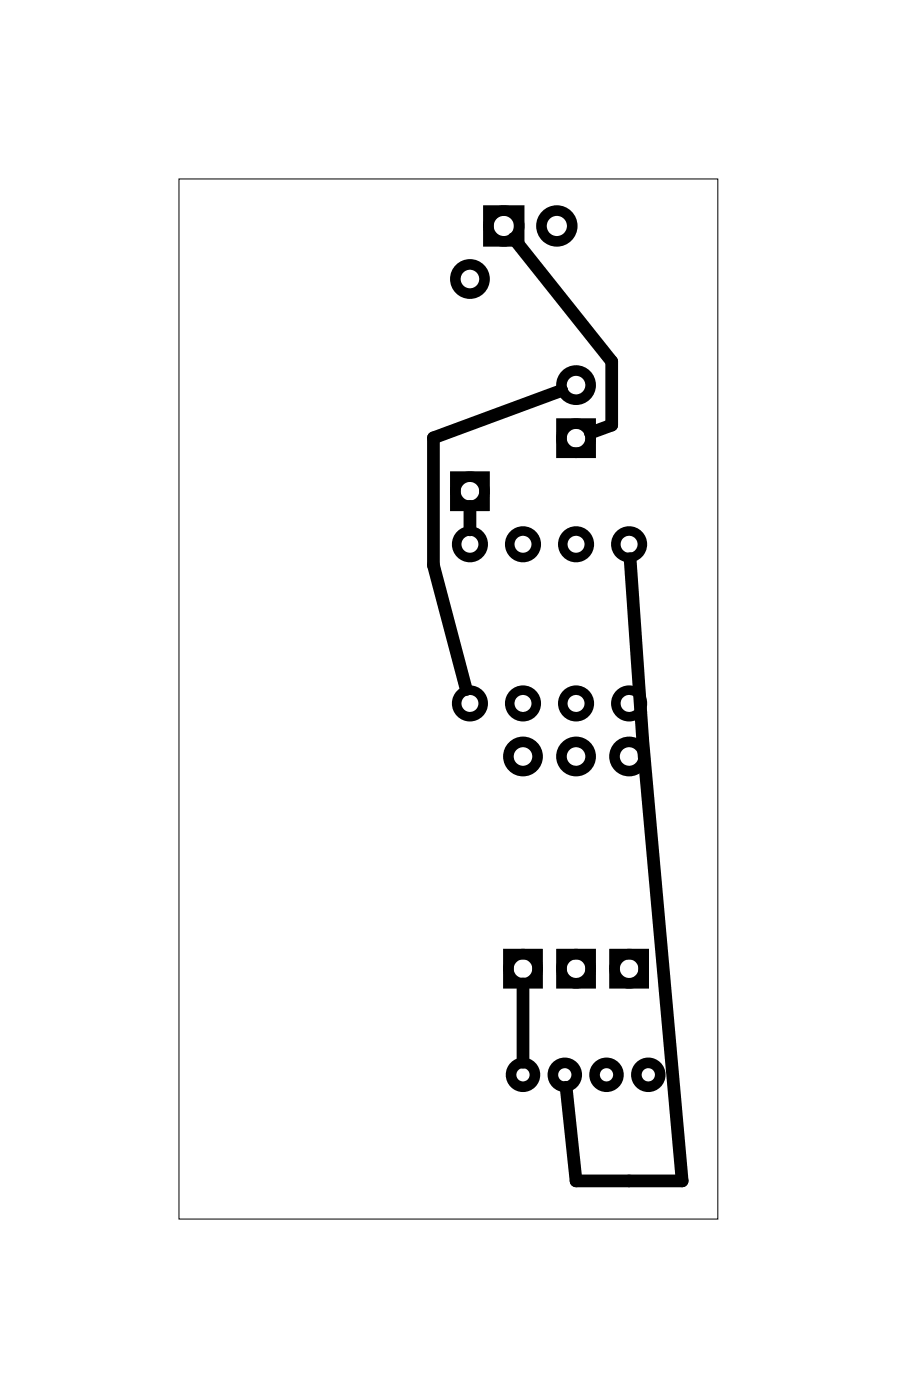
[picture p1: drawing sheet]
<svg xmlns="http://www.w3.org/2000/svg" width="43mm" height="67mm" viewBox="0 0 43 67" stroke-linecap="round" stroke-linejoin="round" font-family="sans-serif">
<path d="M8.6 8.6h25.8v49.8h-25.8z" fill="none" stroke="#000" stroke-width=".05"/>
<g fill="none" stroke="#000" stroke-width=".51">
<path d="M23.4 10.1h1.5v1.5h-1.5zM21.8 22.8h1.4v1.4h-1.4zM26.9 20.3h1.4v1.4h-1.4zM24.3 45.7h1.4v1.4h-1.4zM26.9 45.7h1.4v1.4h-1.4zM29.4 45.7h1.4v1.4h-1.4z"/>
<circle cx="22.5" cy="13.4" r=".7"/>
<circle cx="24.1" cy="10.8" r=".74"/>
<circle cx="26.7" cy="10.8" r=".74"/>
<circle cx="27.6" cy="18.4" r=".7"/>
<circle cx="22.5" cy="23.5" r=".7"/>
<circle cx="25" cy="36.2" r=".7"/>
<circle cx="27.6" cy="36.2" r=".7"/>
<circle cx="27.6" cy="21" r=".7"/>
<circle cx="30.1" cy="36.2" r=".7"/>
<circle cx="25" cy="46.4" r=".7"/>
<circle cx="25" cy="51.5" r=".57"/>
<circle cx="27" cy="51.5" r=".57"/>
<circle cx="27.6" cy="46.4" r=".7"/>
<circle cx="29" cy="51.5" r=".57"/>
<circle cx="30.1" cy="46.4" r=".7"/>
<circle cx="31" cy="51.5" r=".57"/>
</g>
<g fill="none" stroke="#000" stroke-width=".46">
<circle cx="22.5" cy="33.7" r=".64"/>
<circle cx="22.5" cy="26.1" r=".64"/>
<circle cx="25" cy="33.7" r=".64"/>
<circle cx="25" cy="26.1" r=".64"/>
<circle cx="27.6" cy="33.7" r=".64"/>
<circle cx="27.6" cy="26.1" r=".64"/>
<circle cx="30.1" cy="33.7" r=".64"/>
<circle cx="30.1" cy="26.1" r=".64"/>
</g>
<path d="M24.6 11.4l4.7 5.9v3.1l-1 .3M26.9 18.7l-6.1 2.3v6.1l1.5 5.9M22.5 24.2v1.2M30.2 26.7l.6 8.7 1.9 21.1h-5.1l-.5-4.4M25 47.1v3.8" fill="none" stroke="#000" stroke-width=".61"/>
</svg>
